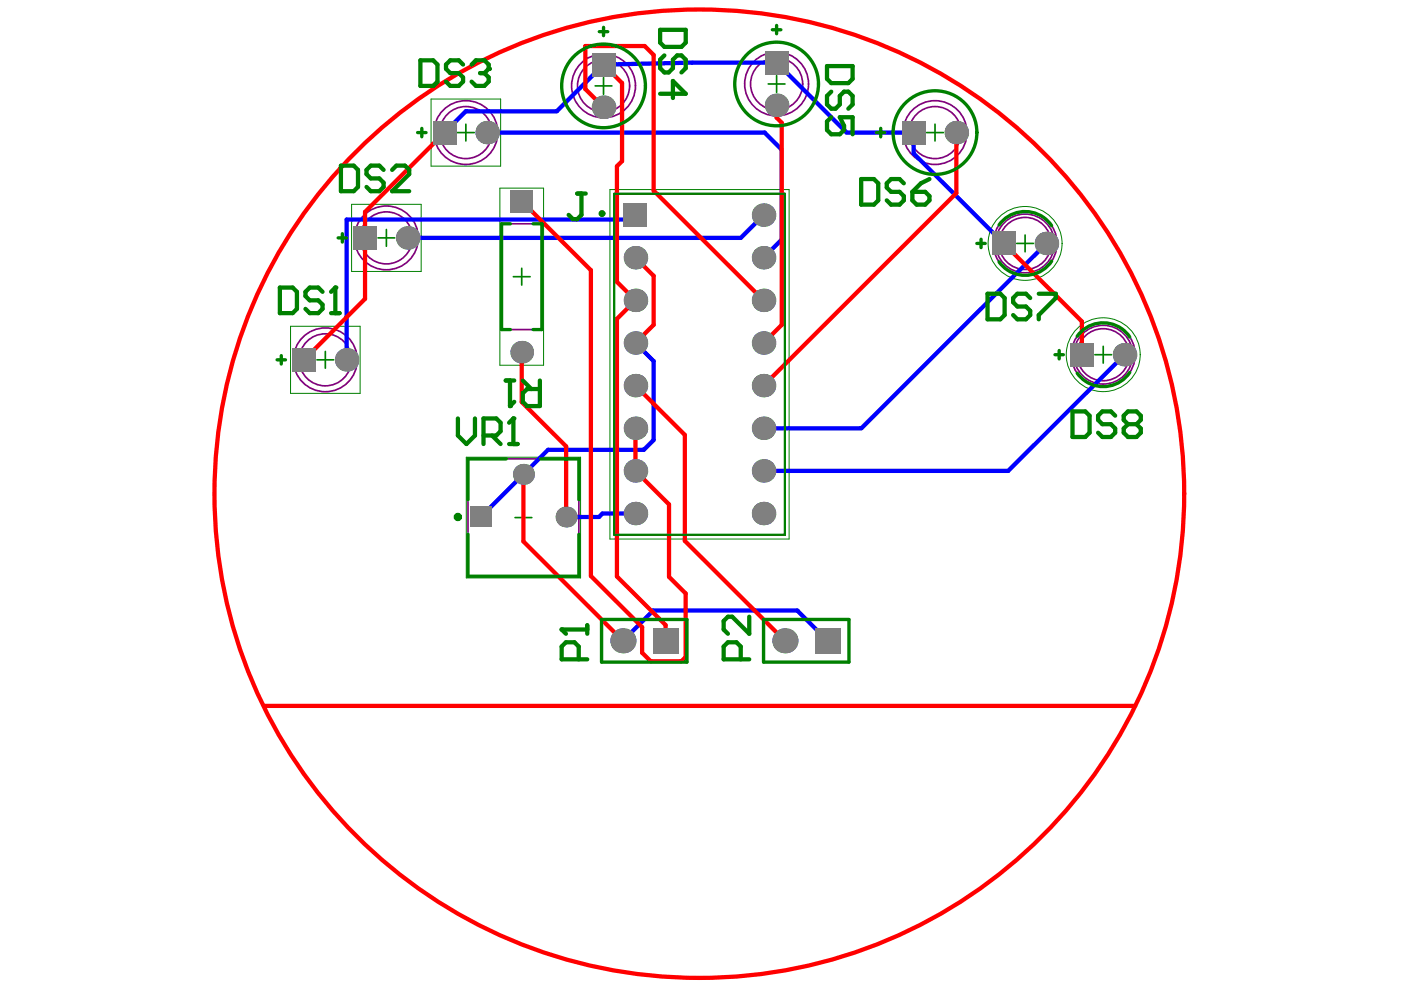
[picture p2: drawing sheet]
<svg xmlns="http://www.w3.org/2000/svg" width="297mm" height="210mm" viewBox="0 0 297 210" stroke-linecap="round" stroke-linejoin="round" font-family="sans-serif">
<g fill="none" stroke="#008000" stroke-width=".36">
<path d="M126.2 18.2h3.5M128 16.4v3.6M162.9 17.8h3.5M164.7 16v3.6M97 28.1h3.6M98.8 26.3v3.6M196.5 28.1h3.5M198.2 26.3v3.6M80.1 50.4h3.6M81.9 48.7v3.5M108.8 58.7h3.6M110.6 56.9v3.5"/>
<path d="M215.6 51.6h3.5M217.3 49.8v3.6M67.2 76.3h3.6M69 74.5v3.6M232.1 75.2h3.6M233.9 73.4v3.6M109.2 109.7h3.6M111 108v3.5"/>
</g>
<g fill="none" stroke="#008000" stroke-width=".21">
<path d="M91.4 21h14.7v14.2h-14.7zM106 39.9h9.2v37.5h-9.2zM74.5 43.3h14.8v14.3h-14.8zM129.3 40.2h38v74.1h-38zM61.6 69.2h14.8v14.2h-14.8zM98.9 96.9h24.2v25.6h-24.2z"/>
<circle cx="217.3" cy="51.6" r="7.8"/>
<circle cx="233.9" cy="75.2" r="7.8"/>
</g>
<path d="M130.2 41.1h36.2v72.3h-36.2z" fill="none" stroke="#800080" stroke-width=".45"/>
<g fill="none" stroke="#800080" stroke-width=".36">
<path d="M106.3 47.5h8.6v22.4h-8.6zM99.2 97.3h23.5v24.9h-23.5z"/>
<circle cx="128" cy="18.2" r="5.5"/>
<circle cx="128" cy="18.2" r="6.8"/>
<circle cx="164.7" cy="17.8" r="5.5"/>
<circle cx="164.7" cy="17.8" r="6.8"/>
<circle cx="98.8" cy="28.1" r="5.5"/>
<circle cx="98.8" cy="28.1" r="6.8"/>
<circle cx="198.2" cy="28.1" r="5.5"/>
<circle cx="198.2" cy="28.1" r="6.8"/>
<circle cx="81.9" cy="50.4" r="5.5"/>
<circle cx="81.9" cy="50.4" r="6.8"/>
<circle cx="217.3" cy="51.6" r="5.5"/>
<circle cx="217.3" cy="51.6" r="6.2"/>
<circle cx="217.3" cy="51.6" r="6.8"/>
<circle cx="69" cy="76.3" r="5.5"/>
<circle cx="69" cy="76.3" r="6.8"/>
<circle cx="233.9" cy="75.2" r="5.5"/>
<circle cx="233.9" cy="75.2" r="6.2"/>
<circle cx="233.9" cy="75.2" r="6.8"/>
</g>
<circle cx="127.6" cy="45.3" r=".36" fill="none" stroke="#800080" stroke-width=".71"/>
<path d="M94.2 28.1l4.6-4.5h19.3l9.9-9.9 18.8-.4h17.9l14.8 14.8h14.2v4.4l19.1 19.1M103.3 28.1h58.8l3.6 3.6v19.1l-3.8 3.8M134.7 45.6v1h-61.2v29.7M161.9 45.6l-4.9 4.8h-70.6M221.9 51.6l-39.3 39.2h-20.7M134.7 72.7l3.9 3.9v16.7l-2.1 2.1h-20.3l-14.3 14.2M238.4 75.2l-24.6 24.6h-51.9M134.7 108.9h-7l-.7 .7h-7M132.1 135.9l6.4-6.5h30.5l6.5 6.5" fill="none" stroke="#00f" stroke-width=".9"/>
<g fill="#808080">
<path d="M62 73.8h4.9v5h-4.9z" fill-rule="evenodd"/>
<path d="M74.9 47.9h5v5h-5z" fill-rule="evenodd"/>
<path d="M91.7 25.6h5v5h-5z" fill-rule="evenodd"/>
<path d="M108.2 40.2h4.8v4.9h-4.8z" fill-rule="evenodd"/>
<path d="M99.7 107.4h4.5v4.4h-4.5z" fill-rule="evenodd"/>
<path d="M125.5 11.2h5v5h-5z" fill-rule="evenodd"/>
<path d="M132.2 43.1h5v5h-5z" fill-rule="evenodd"/>
<path d="M138.4 133.2h5.4v5.3h-5.4z" fill-rule="evenodd"/>
<path d="M172.8 133.2h5.3v5.3h-5.3z" fill-rule="evenodd"/>
<path d="M226.9 72.7h5v5h-5z" fill-rule="evenodd"/>
<path d="M210.3 49.1h5v5h-5z" fill-rule="evenodd"/>
<path d="M191.2 25.6h5v5h-5z" fill-rule="evenodd"/>
<path d="M162.2 10.8h5v5h-5z" fill-rule="evenodd"/>
</g>
<g fill="#808080">
<circle cx="73.5" cy="76.3" r="2.49"/>
<circle cx="86.4" cy="50.4" r="2.49"/>
<circle cx="134.7" cy="54.6" r="2.49"/>
<circle cx="103.3" cy="28.1" r="2.49"/>
<circle cx="110.6" cy="74.7" r="2.4"/>
<circle cx="111" cy="100.6" r="2.22"/>
<circle cx="128" cy="22.7" r="2.49"/>
<circle cx="132.1" cy="135.9" r="2.67"/>
<circle cx="120" cy="109.6" r="2.22"/>
<circle cx="166.4" cy="135.9" r="2.67"/>
<circle cx="134.7" cy="108.9" r="2.49"/>
<circle cx="161.9" cy="108.9" r="2.49"/>
<circle cx="134.7" cy="99.8" r="2.49"/>
<circle cx="161.9" cy="99.8" r="2.49"/>
<circle cx="134.7" cy="90.8" r="2.49"/>
<circle cx="161.9" cy="90.8" r="2.49"/>
<circle cx="134.7" cy="81.8" r="2.49"/>
<circle cx="161.9" cy="81.8" r="2.49"/>
<circle cx="238.4" cy="75.2" r="2.49"/>
<circle cx="134.7" cy="72.7" r="2.49"/>
<circle cx="161.9" cy="72.7" r="2.49"/>
<circle cx="134.7" cy="63.7" r="2.49"/>
<circle cx="161.9" cy="63.7" r="2.49"/>
<circle cx="161.9" cy="54.6" r="2.49"/>
<circle cx="221.9" cy="51.6" r="2.49"/>
<circle cx="161.9" cy="45.6" r="2.49"/>
<circle cx="202.8" cy="28.1" r="2.49"/>
<circle cx="164.7" cy="22.3" r="2.49"/>
</g>
<g fill="none" stroke="#f00" stroke-width=".9">
<path d="M128 13.7l3.9 3.9v16.6l-1.1 1.1v24.5l3.9 3.9-3.9 3.9v54.6l10.3 10.3v3.4M75.6 32.1a102.7 102.7 0 0 1 159.7 17.9 102.7 102.7 0 0 1-53.3 151.7 102.7 102.7 0 0 1-120.8-42.4 102.7 102.7 0 0 1 14.4-127.2zM94.2 28.1l-16.8 16.8v18.5l-12.9 12.9M128 22.7l-3.9-3.8v-9.1h12.6l1.9 1.9v28.7l23.3 23.3M164.7 22.3v2.6l1 1.1v42.9l-3.8 3.8M202.8 28.1v12.8l-40.9 40.9M110.6 42.6l14.7 14.7v64.8l10.8 10.9v5.4l1.9 1.8h6.5l.9-.9v-13.5l-3.6-3.5v-15.4l-7.1-7.1v-9M134.7 54.6l3.9 3.9v10.4l-3.9 3.8M212.8 51.6l16.6 16.6v7M110.6 74.7v10.5l9.4 9.4v15M134.7 81.8l10.5 10.4v22.5l21.2 21.2M111 100.6v14.2l21.1 21.1"/>
<path d="M56.1 149.7h184.6"/>
</g>
<g fill="#808080">
<path d="M62 73.8h4.9v5h-4.9z" fill-rule="evenodd"/>
<path d="M74.9 47.9h5v5h-5z" fill-rule="evenodd"/>
<path d="M91.7 25.6h5v5h-5z" fill-rule="evenodd"/>
<path d="M108.2 40.2h4.8v4.9h-4.8z" fill-rule="evenodd"/>
<path d="M99.7 107.4h4.5v4.4h-4.5z" fill-rule="evenodd"/>
<path d="M125.5 11.2h5v5h-5z" fill-rule="evenodd"/>
<path d="M132.2 43.1h5v5h-5z" fill-rule="evenodd"/>
<path d="M138.4 133.2h5.4v5.3h-5.4z" fill-rule="evenodd"/>
<path d="M172.8 133.2h5.3v5.3h-5.3z" fill-rule="evenodd"/>
<path d="M226.9 72.7h5v5h-5z" fill-rule="evenodd"/>
<path d="M210.3 49.1h5v5h-5z" fill-rule="evenodd"/>
<path d="M191.2 25.6h5v5h-5z" fill-rule="evenodd"/>
<path d="M162.2 10.8h5v5h-5z" fill-rule="evenodd"/>
</g>
<g fill="#808080">
<circle cx="73.5" cy="76.3" r="2.49"/>
<circle cx="86.4" cy="50.4" r="2.49"/>
<circle cx="134.7" cy="54.6" r="2.49"/>
<circle cx="103.3" cy="28.1" r="2.49"/>
<circle cx="110.6" cy="74.7" r="2.4"/>
<circle cx="111" cy="100.6" r="2.22"/>
<circle cx="128" cy="22.7" r="2.49"/>
<circle cx="132.1" cy="135.9" r="2.67"/>
<circle cx="120" cy="109.6" r="2.22"/>
<circle cx="166.4" cy="135.9" r="2.67"/>
<circle cx="134.7" cy="108.9" r="2.49"/>
<circle cx="161.9" cy="108.9" r="2.49"/>
<circle cx="134.7" cy="99.8" r="2.49"/>
<circle cx="161.9" cy="99.8" r="2.49"/>
<circle cx="134.7" cy="90.8" r="2.49"/>
<circle cx="161.9" cy="90.8" r="2.49"/>
<circle cx="134.7" cy="81.8" r="2.49"/>
<circle cx="161.9" cy="81.8" r="2.49"/>
<circle cx="238.4" cy="75.2" r="2.49"/>
<circle cx="134.7" cy="72.7" r="2.49"/>
<circle cx="161.9" cy="72.7" r="2.49"/>
<circle cx="134.7" cy="63.7" r="2.49"/>
<circle cx="161.9" cy="63.7" r="2.49"/>
<circle cx="161.9" cy="54.6" r="2.49"/>
<circle cx="221.9" cy="51.6" r="2.49"/>
<circle cx="161.9" cy="45.6" r="2.49"/>
<circle cx="202.8" cy="28.1" r="2.49"/>
<circle cx="164.7" cy="22.3" r="2.49"/>
</g>
<g fill="none" stroke="#008000" stroke-width=".71">
<path d="M127.1 6.7h1.8M128 5.8v1.8M163.8 6.3h1.8M164.7 5.4v1.8M88.5 28.1h1.8M89.4 27.2v1.8M185.8 28.1h1.8M186.7 27.2v1.8M71.7 50.4h1.8M72.6 49.5v1.8M108.2 47.5h-1.9v22.4h1.9M113 47.5h1.9v22.4h-1.9"/>
<path d="M207.1 51.6h1.8M208 50.7v1.8M58.7 76.3h1.8M59.6 75.4v1.8M223.7 75.2h1.8M224.6 74.3v1.8M107.3 97.3h-8.1v8.7M114.6 97.3h8.1v8.7M99.2 113.3v8.9h23.5v-8.9M127.5 131.3h18.1v9.1h-18.1zM161.9 131.3h18.1v9.1h-18.1z"/>
</g>
<path d="M130.2 41.1h36.2v72.3h-36.2z" fill="none" stroke="#008000" stroke-width=".45"/>
<path d="M97.1 88.7v3.6l1.8 1.8 1.8-1.8v-3.6M102.5 92.3h2.7l.9-.9v-1.8l-.9-.9h-2.7v5.4M104.3 92.3l1.8 1.8M107.9 94.1h1.9M108.8 88.7v5.4" fill="none" stroke="#008000" stroke-width=".9"/>
<circle cx="108.8" cy="88.7" r=".45" fill="#008000"/>
<path d="M107.2 80.7h1.8M108.1 80.7v5.4M108.8 88.7l-.9 .9M110.8 80.7l1.9 1.8M114.5 80.7v5.4h-2.8l-.9-.9v-1.8l.9-.9h2.8" fill="none" stroke="#008000" stroke-width=".9"/>
<circle cx="108.1" cy="86.1" r=".45" fill="#008000"/>
<path d="M109 85.2l-.9 .9M119.1 133.5h5.4M122.7 139.8v-2.7l-.9-.9h-1.8l-.9 .9v2.7h5.4M124.5 132.6v1.8M157 139.8v-2.7l-.9-.9h-1.8l-.9 .9v2.7h5.5M158.9 130.8v3.6l-3.7-3.6h-.9l-.9 .9v1.8l.9 .9" fill="none" stroke="#008000" stroke-width=".9"/>
<circle cx="119.1" cy="133.5" r=".45" fill="#008000"/>
<g fill="none" stroke="#008000" stroke-width=".9">
<path d="M89.1 12.8h2.7l.9 .9v3.6l-.9 .9h-2.7zM98.2 13.7l-.9-.9h-1.8l-.9 .9v.9l.9 .9h1.8l.9 .9v.9l-.9 .9h-1.8l-.9-.9M100 13.7l.9-.9h1.8l.9 .9v.9M140 6.3h5.4v2.7l-.9 .9h-3.6l-.9-.9zM140 19.9h5.4l-2.7-2.7v3.6M140.9 11.7l-.9 1v1.8l.9 .9h.9l.9-.9v-1.8l.9-1h.9l.9 1v1.8l-.9 .9M175.3 14h5.5v2.7l-.9 .9h-3.7l-.9-.9zM176.2 19.4l-.9 .9v1.8l.9 .9h.9l1-.9v-1.8l.9-.9h.9l.9 .9v1.8l-.9 .9M176.2 24.9l-.9 .9v1.8l.9 .9h1.9l.9-.9v-.9l-.9-1.8h2.7v3.6M182.6 38h2.7l.9 .9v3.6l-.9 .9h-2.7zM191.6 38.9l-.9-.9h-1.8l-.9 .9v.9l.9 .9h1.8l.9 .9v.9l-.9 .9h-1.8l-.9-.9M197.1 38l-1.8 .9-1.9 1.8"/>
<path d="M122.4 41h1.8M123.3 41v4.6l-.9 .9h-.9l-.9-.9M193.4 40.7h2.8l.9 .9v.9l-.9 .9h-1.9l-.9-.9zM209.4 62.3h2.7l.9 .9v3.6l-.9 .9h-2.7zM218.4 63.2l-.9-.9h-1.8l-.9 .9v.9l.9 .9h1.8l.9 .9v.9l-.9 .9h-1.8l-.9-.9M220.2 62.3h3.7v.9l-3.7 3.6v.9M227.4 87.2h2.7l.9 .9v3.6l-.9 1h-2.7zM236.4 88.1l-.9-.9h-1.8l-.9 .9v.9l.9 .9h1.8l.9 .9v.9l-.9 1h-1.8l-.9-1M239.2 89.9l-1 .9v.9l1 1h1.8l.9-1v-.9l-.9-.9M239.2 89.9l-1-.9v-.9l1-.9h1.8l.9 .9v.9l-.9 .9M239.2 89.9h1.8M119.1 133.5l.9 .9"/>
</g>
<circle cx="103.6" cy="14.6" r=".45" fill="#008000"/>
<path d="M101.8 15.5h.9M102.7 15.5l.9 .9v.9l-.9 .9h-1.8l-.9-.9M103.6 14.6l-.9 .9M72.3 35.1h2.7l.9 .9v3.6l-.9 .9h-2.7zM81.3 36l-.9-.9h-1.8l-.9 .9v.9l.9 .9h1.8l.9 .9v.9l-.9 .9h-1.8l-.9-.9M83.1 36l.9-.9h1.9l.9 .9v.9l-3.7 3.6h3.7M59.3 61h2.8l.9 .9v3.6l-.9 .9h-2.8zM68.4 61.9l-.9-.9h-1.8l-.9 .9v.9l.9 .9h1.8l.9 .9v.9l-.9 .9h-1.8l-.9-.9M70.2 66.4h1.8M71.1 61v5.4" fill="none" stroke="#008000" stroke-width=".9"/>
<circle cx="71.1" cy="61" r=".45" fill="#008000"/>
<path d="M71.1 61l-.9 .9" fill="none" stroke="#008000" stroke-width=".9"/>
<g fill="none" stroke="#008000" stroke-width=".71">
<path d="M211.8 47.7a6.8 6.8 0 0 1 11.2 .2M223 55.4a6.8 6.8 0 0 1-11.2 .1M228.4 71.3a6.8 6.8 0 0 1 11.1 .2M239.5 79a6.8 6.8 0 0 1-11.1 .1"/>
<circle cx="128" cy="18.2" r="8.9"/>
<circle cx="164.7" cy="17.8" r="8.9"/>
<circle cx="198.2" cy="28.1" r="8.9"/>
<circle cx="127.6" cy="45.3" r=".36"/>
</g>
<circle cx="97.1" cy="109.6" r=".45" fill="none" stroke="#008000" stroke-width=".89"/>
</svg>
